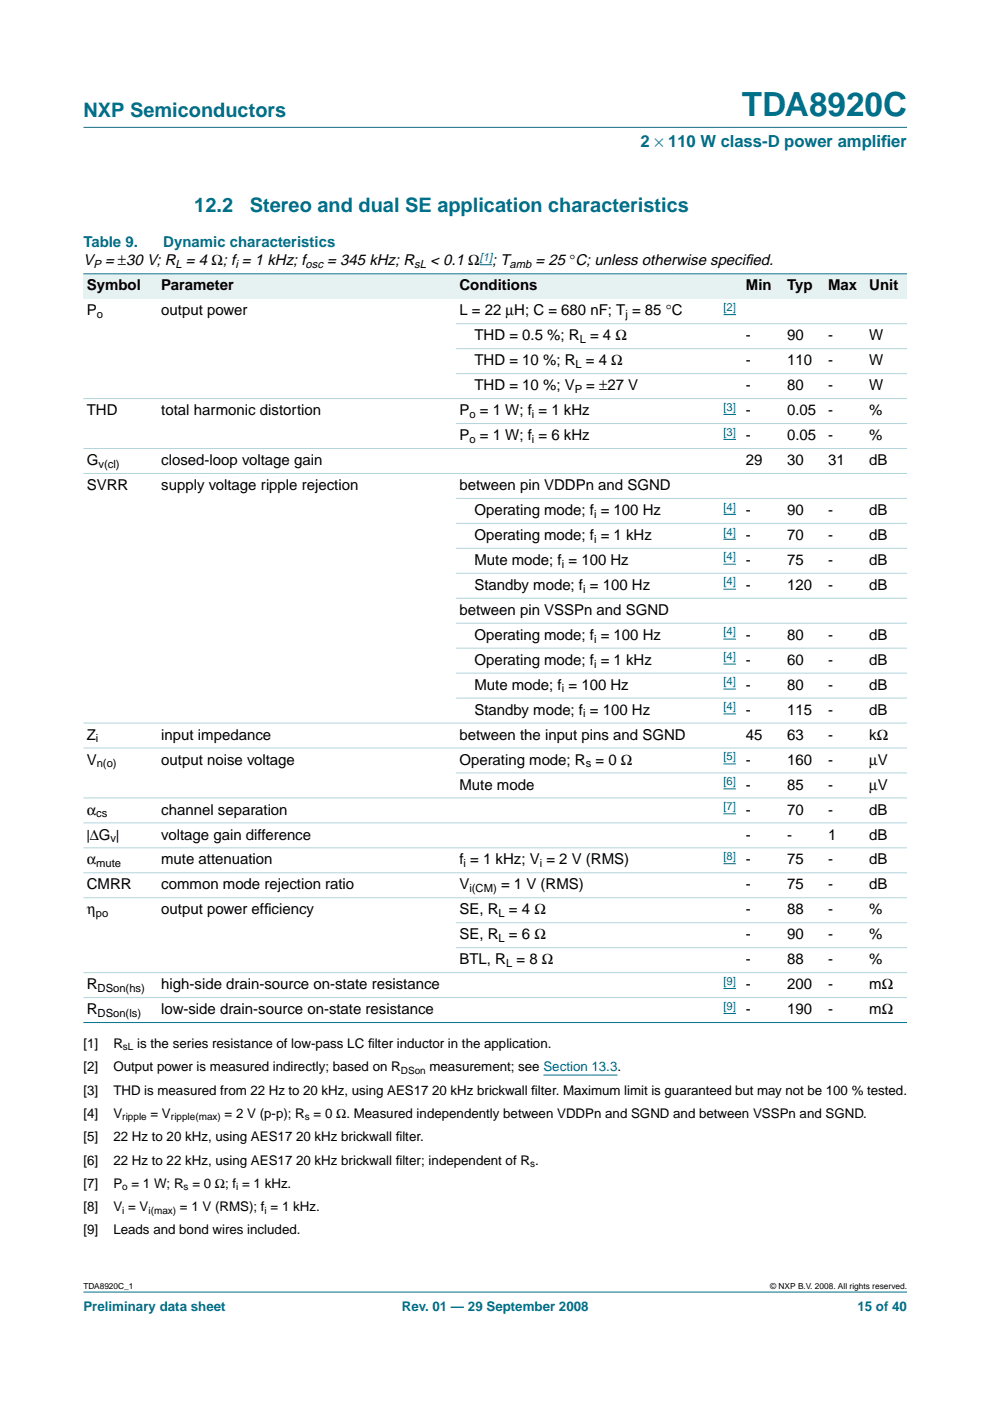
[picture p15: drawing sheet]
<svg xmlns="http://www.w3.org/2000/svg" width="210mm" height="297mm" viewBox="0 0 210 297" stroke-linecap="round" stroke-linejoin="round" font-family="sans-serif">
<defs><g id="words">
<text font-size="7.1" fill="#00708a" x="157.3" y="24.7">TDA8920C</text>
<g font-size="4.2" fill="#00708a">
<text x="17.7" y="24.9">NXP Semiconductors</text>
<text x="41.2" y="45">12.2</text>
<text x="53" y="45">Stereo and dual SE application characteristics</text>
</g>
<g font-size="3.5" fill="#00708a">
<text x="135.8" y="31.1">2 × 110 W class-D power amplif</text>
<text x="186.8" y="31.1">ier</text>
</g>
<g font-size="3.2" fill="#00708a">
<text x="17.7" y="52.4">Table 9.</text>
<text x="34.6" y="52.4">Dynamic characteristics</text>
</g>
<g font-size="3.2">
<text x="17.7" y="56.3">V</text>
<text x="22.3" y="56.3">= ±30 V; R = 4 Ω; f = 1 kHz; f</text>
<text x="69.4" y="56.3">= 345 kHz; R</text>
<text x="91.2" y="56.3">&lt; 0.1 Ω</text>
<text x="104.4" y="56.3">; T</text>
<text x="113.6" y="56.3">= 25 °C; unless otherwise specif</text>
<text x="158" y="56.3">ied.</text>
<text x="18.4" y="61.6">Symbol</text>
<text x="34.2" y="61.6">Parameter</text>
<text x="97.4" y="61.6">Conditions</text>
<text x="158.2" y="61.6">Min</text>
<text x="166.9" y="61.6">Typ</text>
<text x="175.6" y="61.6">Max</text>
<text x="184.3" y="61.6">Unit</text>
<text x="18.4" y="66.9">P</text>
<text x="34.2" y="66.9">output power</text>
<text x="97.4" y="66.9">L = 22 µH; C = 680 nF; T = 85 °C</text>
<text x="100.6" y="77.5">THD = 10 %; R = 4 Ω</text>
<text x="100.6" y="72.2">THD = 0.5 %; R = 4 Ω</text>
<text x="158.2" y="72.2">-</text>
<text x="158.2" y="77.5">-</text>
<text x="166.9" y="72.2">90</text>
<text x="166.9" y="77.5">110</text>
<text x="175.6" y="72.2">-</text>
<text x="175.6" y="77.5">-</text>
<text x="184.3" y="72.2">W</text>
<text x="184.3" y="77.5">W</text>
<text x="100.6" y="82.7">THD = 10 %; V</text>
<text x="124.3" y="82.7">= ±27 V</text>
<text x="158.2" y="82.7">-</text>
<text x="166.9" y="82.7">80</text>
<text x="175.6" y="82.7">-</text>
<text x="184.3" y="82.7">W</text>
<text x="18.4" y="88">THD</text>
<text x="34.2" y="88">total harmonic distortion</text>
<text x="97.4" y="88">P = 1 W; f = 1 kHz</text>
<text x="158.2" y="88">-</text>
<text x="166.9" y="88">0.05</text>
<text x="175.6" y="88">-</text>
<text x="184.3" y="88">%</text>
<text x="97.4" y="93.3">P = 1 W; f = 6 kHz</text>
<text x="158.2" y="93.3">-</text>
<text x="166.9" y="93.3">0.05</text>
<text x="175.6" y="93.3">-</text>
<text x="184.3" y="93.3">%</text>
<text x="18.4" y="98.6">G</text>
<text x="34.2" y="98.6">closed-loop voltage gain</text>
<text x="158.2" y="98.6">29</text>
<text x="166.9" y="98.6">30</text>
<text x="175.6" y="98.6">31</text>
<text x="184.3" y="98.6">dB</text>
<text x="18.4" y="103.9">SVRR</text>
<text x="34.2" y="103.9">supply voltage ripple rejection</text>
<text x="97.4" y="103.9">between pin VDDPn and SGND</text>
<text x="100.6" y="109.2">Operating mode; f = 100 Hz</text>
<text x="158.2" y="109.2">-</text>
<text x="166.9" y="109.2">90</text>
<text x="175.6" y="109.2">-</text>
<text x="184.3" y="109.2">dB</text>
<text x="100.6" y="114.5">Operating mode; f = 1 kHz</text>
<text x="100.6" y="119.8">Mute mode; f = 100 Hz</text>
<text x="158.2" y="114.5">-</text>
<text x="158.2" y="119.8">-</text>
<text x="166.9" y="114.5">70</text>
<text x="166.9" y="119.8">75</text>
<text x="175.6" y="114.5">-</text>
<text x="175.6" y="119.8">-</text>
<text x="184.3" y="114.5">dB</text>
<text x="184.3" y="119.8">dB</text>
<text x="100.6" y="125.1">Standby mode; f = 100 Hz</text>
<text x="158.2" y="125.1">-</text>
<text x="166.9" y="125.1">120</text>
<text x="175.6" y="125.1">-</text>
<text x="184.3" y="125.1">dB</text>
<text x="97.4" y="130.4">between pin VSSPn and SGND</text>
<text x="100.6" y="135.7">Operating mode; f = 100 Hz</text>
<text x="158.2" y="135.7">-</text>
<text x="166.9" y="135.7">80</text>
<text x="175.6" y="135.7">-</text>
<text x="184.3" y="135.7">dB</text>
<text x="100.6" y="141">Operating mode; f = 1 kHz</text>
<text x="158.2" y="141">-</text>
<text x="166.9" y="141">60</text>
<text x="175.6" y="141">-</text>
<text x="184.3" y="141">dB</text>
<text x="100.6" y="146.2">Mute mode; f = 100 Hz</text>
<text x="158.2" y="146.2">-</text>
<text x="166.9" y="146.2">80</text>
<text x="175.6" y="146.2">-</text>
<text x="184.3" y="146.2">dB</text>
<text x="100.6" y="151.5">Standby mode; f = 100 Hz</text>
<text x="158.2" y="151.5">-</text>
<text x="166.9" y="151.5">115</text>
<text x="175.6" y="151.5">-</text>
<text x="184.3" y="151.5">dB</text>
<text x="18.4" y="156.8">Z</text>
<text x="34.2" y="156.8">input impedance</text>
<text x="97.4" y="156.8">between the input pins and SGND</text>
<text x="158.2" y="156.8">45</text>
<text x="166.9" y="156.8">63</text>
<text x="175.6" y="156.8">-</text>
<text x="184.3" y="156.8">kΩ</text>
<text x="18.4" y="162.1">V</text>
<text x="34.2" y="162.1">output noise voltage</text>
<text x="97.4" y="162.1">Operating mode; R = 0 Ω</text>
<text x="97.4" y="167.4">Mute mode</text>
<text x="158.2" y="162.1">-</text>
<text x="158.2" y="167.4">-</text>
<text x="166.9" y="162.1">160</text>
<text x="166.9" y="167.4">85</text>
<text x="175.6" y="162.1">-</text>
<text x="175.6" y="167.4">-</text>
<text x="184.3" y="162.1">µV</text>
<text x="184.3" y="167.4">µV</text>
<text x="18.4" y="172.7">α</text>
<text x="34.2" y="172.7">channel separation</text>
<text x="158.2" y="172.7">-</text>
<text x="166.9" y="172.7">70</text>
<text x="175.6" y="172.7">-</text>
<text x="184.3" y="172.7">dB</text>
<text x="18.4" y="178">|∆G |</text>
<text x="34.2" y="178">voltage gain difference</text>
<text x="158.2" y="178">-</text>
<text x="166.9" y="178">-</text>
<text x="175.6" y="178">1</text>
<text x="184.3" y="178">dB</text>
<text x="18.4" y="183.3">α</text>
<text x="34.2" y="183.3">mute attenuation</text>
<text x="97.4" y="183.3">f = 1 kHz; V = 2 V (RMS)</text>
<text x="158.2" y="183.3">-</text>
<text x="166.9" y="183.3">75</text>
<text x="175.6" y="183.3">-</text>
<text x="184.3" y="183.3">dB</text>
<text x="18.4" y="188.6">CMRR</text>
<text x="34.2" y="188.6">common mode rejection ratio</text>
<text x="97.4" y="188.6">V</text>
<text x="106.2" y="188.6">= 1 V (RMS)</text>
<text x="158.2" y="188.6">-</text>
<text x="166.9" y="188.6">75</text>
<text x="175.6" y="188.6">-</text>
<text x="184.3" y="188.6">dB</text>
<text x="18.4" y="193.9">η</text>
<text x="34.2" y="193.9">output power eff</text>
<text x="56" y="193.9">iciency</text>
<text x="97.4" y="193.9">SE, R = 4 Ω</text>
<text x="158.2" y="193.9">-</text>
<text x="166.9" y="193.9">88</text>
<text x="175.6" y="193.9">-</text>
<text x="184.3" y="193.9">%</text>
<text x="97.4" y="199.2">SE, R = 6 Ω</text>
<text x="158.2" y="199.2">-</text>
<text x="166.9" y="199.2">90</text>
<text x="175.6" y="199.2">-</text>
<text x="184.3" y="199.2">%</text>
<text x="18.4" y="209.7">R</text>
<text x="34.2" y="209.7">high-side drain-source on-state resistance</text>
<text x="97.4" y="204.5">BTL, R = 8 Ω</text>
<text x="158.2" y="204.5">-</text>
<text x="158.2" y="209.7">-</text>
<text x="166.9" y="204.5">88</text>
<text x="166.9" y="209.7">200</text>
<text x="175.6" y="204.5">-</text>
<text x="175.6" y="209.7">-</text>
<text x="184.3" y="204.5">%</text>
<text x="184.3" y="209.7">mΩ</text>
<text x="18.4" y="215">R</text>
<text x="34.2" y="215">low-side drain-source on-state resistance</text>
<text x="158.2" y="215">-</text>
<text x="166.9" y="215">190</text>
<text x="175.6" y="215">-</text>
<text x="184.3" y="215">mΩ</text>
</g>
<g font-size="2.8">
<text x="17.7" y="227.2">[2]</text>
<text x="17.7" y="222.2">[1]</text>
<text x="24" y="227.2">Output power is measured indirectly; based on R</text>
<text x="24" y="222.2">R</text>
<text x="29.1" y="222.2">is the series resistance of low-pass LC f</text>
<text x="78" y="222.2">ilter inductor in the application.</text>
<text x="91.1" y="227.2">measurement; see Section 13.3.</text>
<text x="17.7" y="232.1">[3]</text>
<text x="24" y="232.1">THD is measured from 22 Hz to 20 kHz, using AES17 20 kHz brickwall f</text>
<text x="112.7" y="232.1">ilter. Maximum limit is guaranteed but may not be 100 % tested.</text>
<text x="17.7" y="237">[4]</text>
<text x="24" y="237">V</text>
<text x="31.9" y="237">= V</text>
<text x="47.6" y="237">= 2 V (p-p); R = 0 Ω. Measured independently between VDDPn and SGND and between VSSPn and SGND.</text>
<text x="17.7" y="242">[5]</text>
<text x="24" y="242">22 Hz to 20 kHz, using AES17 20 kHz brickwall f</text>
<text x="83.9" y="242">ilter.</text>
<text x="17.7" y="246.9">[6]</text>
<text x="17.7" y="251.8">[7]</text>
<text x="24" y="246.9">22 Hz to 22 kHz, using AES17 20 kHz brickwall f</text>
<text x="24" y="251.8">P = 1 W; R = 0 Ω; f = 1 kHz.</text>
<text x="83.9" y="246.9">ilter; independent of R .</text>
<text x="17.7" y="256.8">[8]</text>
<text x="24" y="256.8">V = V</text>
<text x="38.2" y="256.8">= 1 V (RMS); f = 1 kHz.</text>
<text x="17.7" y="261.7">[9]</text>
<text x="24" y="261.7">Leads and bond wires included.</text>
</g>
<g font-size="2.8" fill="#00708a">
<text x="17.7" y="278">Preliminary data sheet</text>
<text x="85.2" y="278">Rev. 01 — 29 September 2008</text>
<text x="181.8" y="278">15 of 40</text>
</g>
<g font-size="2.4">
<text x="19.8" y="56.9">P</text>
<text x="37.2" y="56.9">L</text>
<text x="49.9" y="56.9">i</text>
<text x="64.8" y="56.9">osc</text>
<text x="87.8" y="56.9">sL</text>
<text x="108.1" y="56.9">amb</text>
<text x="20.5" y="67.4">o</text>
<text x="132.6" y="67.4">j</text>
<text x="122.9" y="72.7">L</text>
<text x="121.8" y="83.3">P</text>
<text x="122" y="78">L</text>
<text x="99.5" y="88.6">o</text>
<text x="112.8" y="88.6">i</text>
<text x="99.5" y="93.9">o</text>
<text x="112.8" y="93.9">i</text>
<text x="20.9" y="99.2">v(cl)</text>
<text x="126" y="109.8">i</text>
<text x="126" y="115.1">i</text>
<text x="119.1" y="120.4">i</text>
<text x="123.6" y="125.6">i</text>
<text x="126" y="136.2">i</text>
<text x="126" y="141.5">i</text>
<text x="119.1" y="146.8">i</text>
<text x="123.6" y="152.1">i</text>
<text x="20.3" y="157.4">i</text>
<text x="20.5" y="162.7">n(o)</text>
<text x="124.2" y="162.7">s</text>
<text x="20.4" y="173.3">cs</text>
<text x="23.4" y="178.6">v</text>
<text x="20.4" y="183.9">mute</text>
<text x="98.3" y="183.9">i</text>
<text x="114.4" y="183.9">i</text>
<text x="99.5" y="189.1">i(CM)</text>
<text x="20.3" y="194.4">po</text>
<text x="105.7" y="194.4">L</text>
<text x="105.7" y="199.7">L</text>
<text x="107.3" y="205">L</text>
<text x="20.7" y="210.3">DSon(hs)</text>
<text x="20.7" y="215.6">DSon(ls)</text>
</g>
<g font-size="2.4" fill="#00f">
<text x="101.7" y="55.3">[1]</text>
<text x="153.4" y="65.9">[2]</text>
<text x="153.4" y="87.1">[3]</text>
<text x="153.4" y="92.4">[3]</text>
<text x="153.4" y="108.2">[4]</text>
<text x="153.4" y="113.5">[4]</text>
<text x="153.4" y="118.8">[4]</text>
<text x="153.4" y="124.1">[4]</text>
<text x="153.4" y="134.7">[4]</text>
<text x="153.4" y="140">[4]</text>
<text x="153.4" y="145.3">[4]</text>
<text x="153.4" y="150.6">[4]</text>
<text x="153.4" y="161.2">[5]</text>
<text x="153.4" y="166.5">[6]</text>
<text x="153.4" y="171.7">[7]</text>
<text x="153.4" y="182.3">[8]</text>
<text x="153.4" y="208.8">[9]</text>
<text x="153.4" y="214.1">[9]</text>
</g>
<g font-size="2.1">
<text x="26.1" y="222.7">sL</text>
<text x="85" y="227.7">DSon</text>
<text x="25.9" y="237.5">ripple</text>
<text x="36.2" y="237.5">ripple(max)</text>
<text x="64.6" y="237.5">s</text>
<text x="112.4" y="247.4">s</text>
<text x="25.9" y="252.4">o</text>
<text x="25.9" y="257.3">i</text>
<text x="31.5" y="257.3">i(max)</text>
<text x="38.9" y="252.4">s</text>
<text x="50.1" y="252.4">i</text>
<text x="56.1" y="257.3">i</text>
</g>
<g font-size="1.8">
<text x="17.7" y="273.4">TDA8920C_1</text>
<text x="163.3" y="273.4">© NXP B.V. 2008. All rights reserved.</text>
</g>
</g></defs>
<g fill="#00708a" stroke="#00708a" stroke-width=".21">
<path d="M17.7 273.9h174.6z"/>
<path d="M17.7 27h174.6z"/>
</g>
<path d="M101.7 56.1h2.7M115.2 227.9h15.7" fill="none" stroke="#00f" stroke-width=".21"/>
<g fill="#e6f2f2">
<path d="M17.7 58h15.8v5.3h-15.8z" fill-rule="evenodd"/>
<path d="M33.5 58h63.2v5.3h-63.2z" fill-rule="evenodd"/>
<path d="M96.7 58h55.5v5.3h-55.5z" fill-rule="evenodd"/>
<path d="M152.2 58h5.2v5.3h-5.2z" fill-rule="evenodd"/>
<path d="M157.4 58h8.8v5.3h-8.8z" fill-rule="evenodd"/>
<path d="M166.2 58h8.7v5.3h-8.7z" fill-rule="evenodd"/>
<path d="M174.9 58h8.7v5.3h-8.7z" fill-rule="evenodd"/>
<path d="M183.6 58h8.7v5.3h-8.7z" fill-rule="evenodd"/>
</g>
<g fill="none" stroke="#00f" stroke-width=".21">
<path d="M153.4 66.7h2.6M153.4 87.9h2.6M153.4 93.2h2.6M153.4 109h2.6M153.4 114.3h2.6M153.4 119.6h2.6M153.4 124.9h2.6M153.4 135.5h2.6M153.4 140.8h2.6M153.4 146.1h2.6M153.4 151.4h2.6M153.4 162h2.6"/>
<path d="M153.4 167.3h2.6M153.4 172.5h2.6M153.4 183.1h2.6M153.4 209.6h2.6M153.4 214.9h2.6"/>
</g>
<g fill="#00708a" stroke="#00708a" stroke-width=".21">
<path d="M17.7 58h174.6z"/>
<path d="M17.7 216.8h174.6z"/>
</g>
<g fill="#b3d4db" stroke="#b3d4db" stroke-width=".21">
<path d="M96.7 68.6h95.6z"/>
<path d="M96.7 73.9h95.6z"/>
<path d="M96.7 79.2h95.6z"/>
<path d="M17.7 84.5h174.6z"/>
<path d="M96.7 89.8h95.6z"/>
<path d="M17.7 95.1h174.6z"/>
<path d="M17.7 100.4h174.6z"/>
<path d="M96.7 105.7h95.6z"/>
<path d="M96.7 111h95.6z"/>
<path d="M96.7 116.3h95.6z"/>
<path d="M96.7 121.5h95.6z"/>
<path d="M96.7 126.8h95.6z"/>
<path d="M96.7 132.1h95.6z"/>
<path d="M96.7 137.4h95.6z"/>
<path d="M96.7 142.7h95.6z"/>
<path d="M96.7 148h95.6z"/>
<path d="M17.7 153.3h174.6z"/>
<path d="M17.7 158.6h174.6z"/>
<path d="M96.7 163.9h95.6z"/>
<path d="M17.7 169.2h174.6z"/>
<path d="M17.7 174.5h174.6z"/>
<path d="M17.7 179.8h174.6z"/>
<path d="M17.7 185h174.6z"/>
<path d="M17.7 190.3h174.6z"/>
<path d="M96.7 195.6h95.6z"/>
<path d="M96.7 200.9h95.6z"/>
<path d="M17.7 206.2h174.6z"/>
<path d="M17.7 211.5h174.6z"/>
</g>
<use href="#words"/>
</svg>
